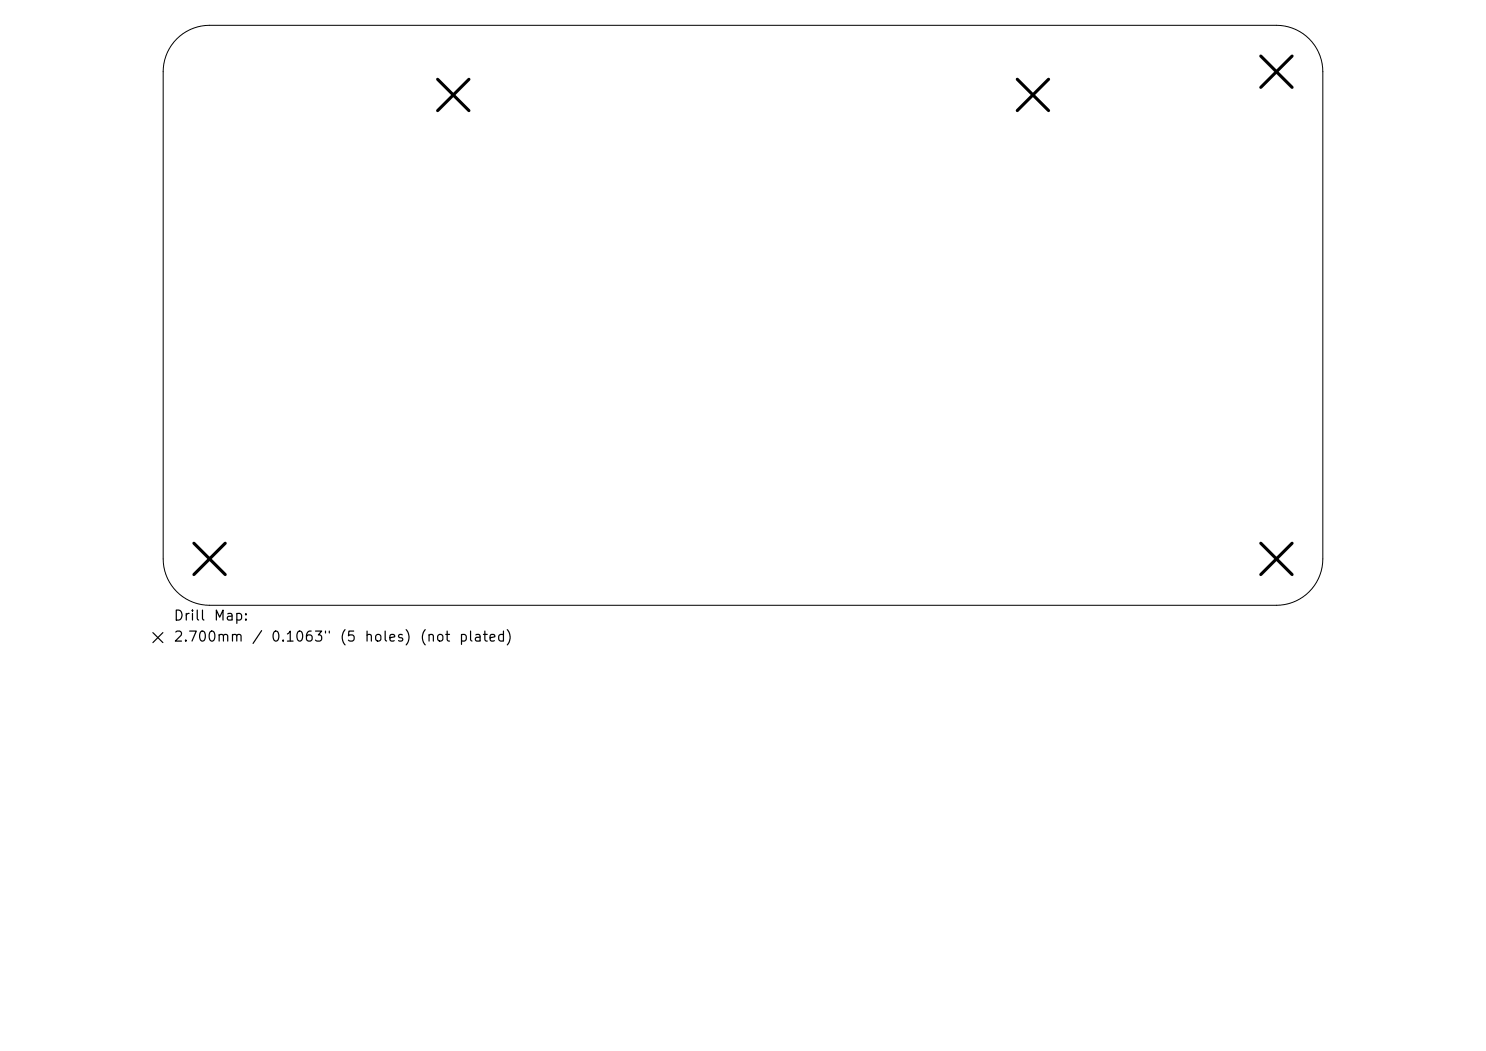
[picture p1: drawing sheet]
<svg xmlns="http://www.w3.org/2000/svg" width="297mm" height="210mm" viewBox="0 0 297 210" stroke-linecap="round" stroke-linejoin="round" font-family="sans-serif">
<defs><g id="words">
<g font-size="2">
<text x="34.6" y="124.5">Drill</text>
<text x="42.6" y="124.5">Map:</text>
<text x="34.6" y="128.7">2.700mm</text>
<text x="50.2" y="128.7">/</text>
<text x="54" y="128.7">0.1063&quot;</text>
<text x="67.7" y="128.7">(5</text>
<text x="72.7" y="128.7">holes)</text>
<text x="83.7" y="128.7">(not</text>
<text x="91.6" y="128.7">plated)</text>
</g>
</g></defs>
<path d="M35.3 7.8a9.3 9.3 0 0 1 6.6-2.7h213.2a9.3 9.3 0 0 1 9.3 9.2v97.4a9.3 9.3 0 0 1-9.3 9.2h-213.2a9.3 9.3 0 0 1-9.3-9.2v-97.4a9.3 9.3 0 0 1 2.7-6.5z" fill="none" stroke="#000" stroke-width=".2"/>
<path d="M87.5 15.8l6.2 6.3M93.7 15.8l-6.2 6.3M203.3 15.8l6.3 6.3M209.6 15.8l-6.3 6.3M252 11.2l6.2 6.3M258.2 11.2l-6.2 6.3M38.8 108.5l6.2 6.3M45 108.5l-6.2 6.3M252 108.5l6.2 6.3M258.2 108.5l-6.2 6.3" fill="none" stroke="#000" stroke-width=".63"/>
<path d="M30.6 126.4l2 2M32.6 126.4l-2 2" fill="none" stroke="#000" stroke-width=".23"/>
<use href="#words"/>
</svg>
